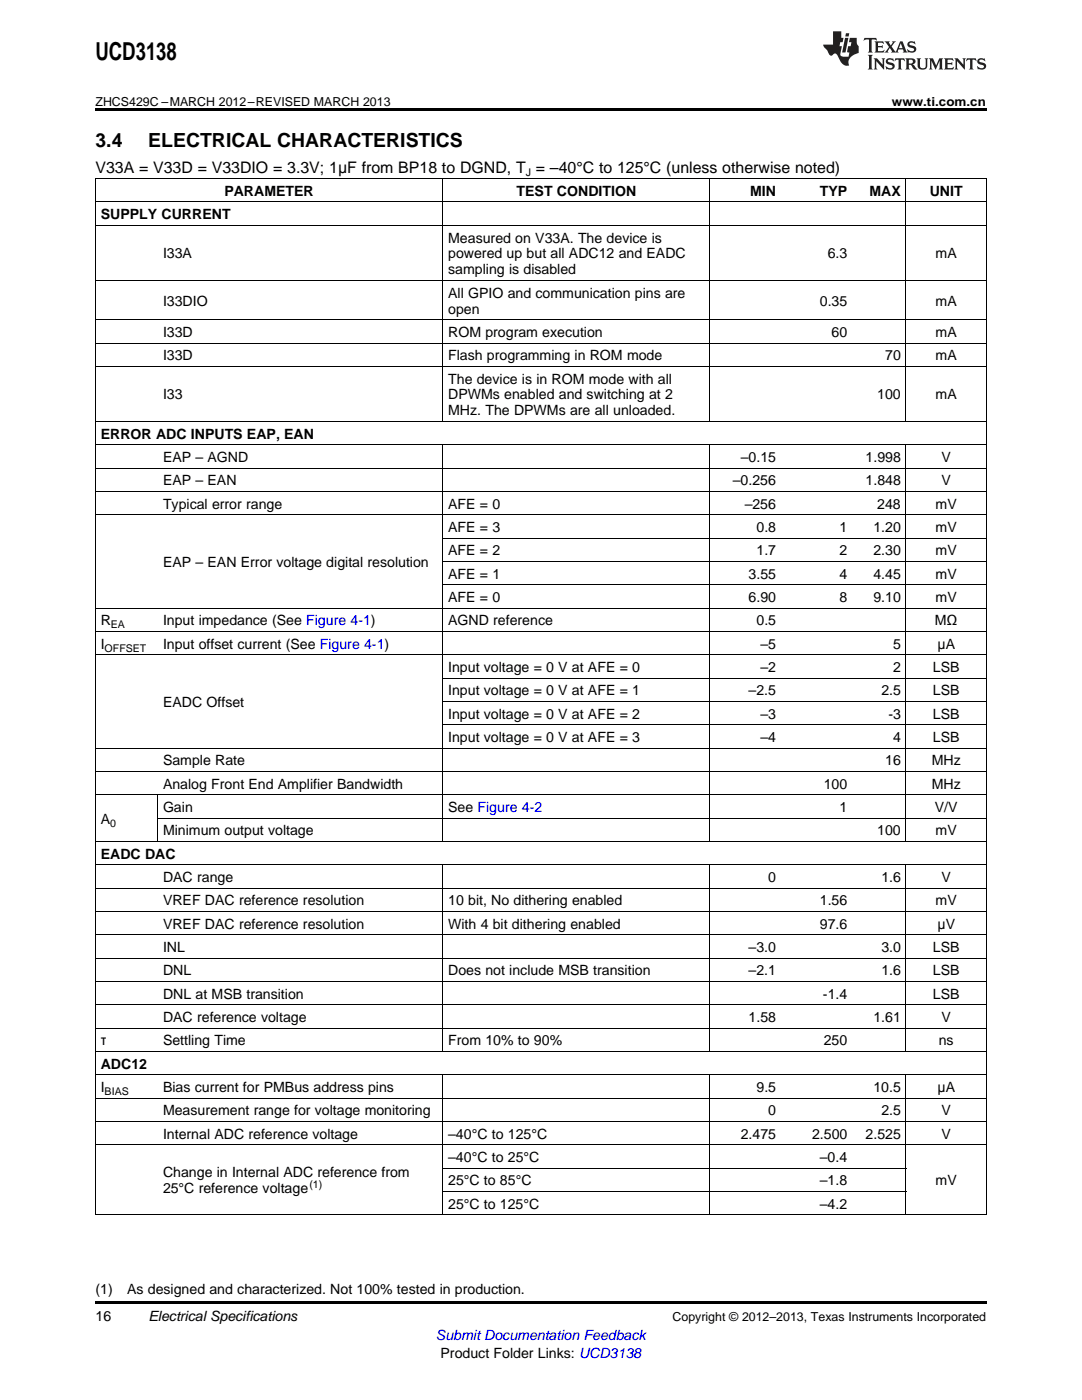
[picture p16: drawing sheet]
<svg xmlns="http://www.w3.org/2000/svg" width="216mm" height="279mm" viewBox="0 0 216 279" stroke-linecap="round" stroke-linejoin="round" font-family="sans-serif">
<defs><g id="words">
<text font-size="4.9" x="19" y="12">UCD3138</text>
<g font-size="3.9">
<text x="19" y="29.3">3.4</text>
<text x="29.6" y="29.3">ELECTRICAL CHARACTERISTICS</text>
</g>
<text font-size="3.2" x="19" y="34.4">V33A = V33D = V33DIO = 3.3V; 1μF from BP18 to DGND, T = –40°C to 125°C (unless otherwise noted)</text>
<g font-size="2.8">
<text x="44.8" y="39.1">PARAMETER</text>
<text x="103.1" y="39.1">TEST CONDITION</text>
<text x="149.7" y="39.1">MIN</text>
<text x="163.6" y="39.1">TYP</text>
<text x="173.5" y="39.1">MAX</text>
<text x="185.5" y="39.1">UNIT</text>
<text x="20.1" y="43.7">SUPPLY CURRENT</text>
<text x="32.5" y="51.6">I33A</text>
<text x="89.4" y="48.4">Measured on V33A. The device is</text>
<text x="89.4" y="51.6">powered up but all ADC12 and EADC</text>
<text x="165.2" y="51.6">6.3</text>
<text x="186.7" y="51.6">mA</text>
<text x="89.4" y="54.8">sampling is disabled</text>
<text x="89.4" y="59.4">All GPIO and communication pins are</text>
<text x="32.5" y="61">I33DIO</text>
<text x="89.4" y="62.6">open</text>
<text x="163.6" y="61">0.35</text>
<text x="186.7" y="61">mA</text>
<text x="32.5" y="67.2">I33D</text>
<text x="32.5" y="71.9">I33D</text>
<text x="89.4" y="67.2">ROM program execution</text>
<text x="89.4" y="71.9">Flash programming in ROM mode</text>
<text x="165.9" y="67.2">60</text>
<text x="176.6" y="71.9">70</text>
<text x="186.7" y="67.2">mA</text>
<text x="186.7" y="71.9">mA</text>
<text x="89.4" y="76.6">The device is in ROM mode with all</text>
<text x="32.5" y="79.7">I33</text>
<text x="89.4" y="79.7">DPWMs enabled and switching at 2</text>
<text x="89.4" y="82.9">MHz. The DPWMs are all unloaded.</text>
<text x="175" y="79.7">100</text>
<text x="186.7" y="79.7">mA</text>
<text x="20.1" y="87.6">ERROR ADC INPUTS EAP, EAN</text>
<text x="32.5" y="92.2">EAP – AGND</text>
<text x="147.8" y="92.2">–0.15</text>
<text x="172.7" y="92.2">1.998</text>
<text x="187.9" y="92.2">V</text>
<text x="32.5" y="96.9">EAP – EAN</text>
<text x="32.5" y="101.5">Typical error range</text>
<text x="89.4" y="101.5">AFE = 0</text>
<text x="146.2" y="96.9">–0.256</text>
<text x="148.6" y="101.5">–256</text>
<text x="172.7" y="96.9">1.848</text>
<text x="175" y="101.5">248</text>
<text x="186.7" y="101.5">mV</text>
<text x="187.9" y="96.9">V</text>
<text x="89.4" y="106.2">AFE = 3</text>
<text x="151" y="106.2">0.8</text>
<text x="167.5" y="106.2">1</text>
<text x="174.3" y="106.2">1.20</text>
<text x="186.7" y="106.2">mV</text>
<text x="32.5" y="113.2">EAP – EAN Error voltage digital resolution</text>
<text x="89.4" y="110.8">AFE = 2</text>
<text x="151" y="110.8">1.7</text>
<text x="167.5" y="110.8">2</text>
<text x="174.3" y="110.8">2.30</text>
<text x="186.7" y="110.8">mV</text>
<text x="89.4" y="115.5">AFE = 1</text>
<text x="149.4" y="115.5">3.55</text>
<text x="167.5" y="115.5">4</text>
<text x="174.3" y="115.5">4.45</text>
<text x="186.7" y="115.5">mV</text>
<text x="20.1" y="124.8">R</text>
<text x="32.5" y="124.8">Input impedance (See Figure 4-1)</text>
<text x="89.4" y="120.2">AFE = 0</text>
<text x="89.4" y="124.8">AGND reference</text>
<text x="149.4" y="120.2">6.90</text>
<text x="151" y="124.8">0.5</text>
<text x="167.5" y="120.2">8</text>
<text x="174.3" y="120.2">9.10</text>
<text x="186.5" y="124.8">MΩ</text>
<text x="186.7" y="120.2">mV</text>
<text x="20.1" y="129.5">I</text>
<text x="32.5" y="129.5">Input offset current (See Figure 4-1)</text>
<text x="151.7" y="129.5">–5</text>
<text x="178.2" y="129.5">5</text>
<text x="187.1" y="129.5">μA</text>
<text x="89.4" y="134.1">Input voltage = 0 V at AFE = 0</text>
<text x="151.7" y="134.1">–2</text>
<text x="178.2" y="134.1">2</text>
<text x="186.2" y="134.1">LSB</text>
<text x="32.5" y="141.1">EADC Offset</text>
<text x="89.4" y="138.8">Input voltage = 0 V at AFE = 1</text>
<text x="89.4" y="143.4">Input voltage = 0 V at AFE = 2</text>
<text x="149.4" y="138.8">–2.5</text>
<text x="151.7" y="143.4">–3</text>
<text x="175.9" y="138.8">2.5</text>
<text x="177.3" y="143.4">-3</text>
<text x="186.2" y="138.8">LSB</text>
<text x="186.2" y="143.4">LSB</text>
<text x="89.4" y="148.1">Input voltage = 0 V at AFE = 3</text>
<text x="151.7" y="148.1">–4</text>
<text x="178.2" y="148.1">4</text>
<text x="186.2" y="148.1">LSB</text>
<text x="32.5" y="152.8">Sample Rate</text>
<text x="176.6" y="152.8">16</text>
<text x="185.9" y="152.8">MHz</text>
<text x="32.5" y="157.4">Analog Front End Amplifier Bandwidth</text>
<text x="164.4" y="157.4">100</text>
<text x="185.9" y="157.4">MHz</text>
<text x="20.1" y="164.4">A</text>
<text x="32.5" y="162.1">Gain</text>
<text x="32.5" y="166.7">Minimum output voltage</text>
<text x="89.4" y="162.1">See Figure 4-2</text>
<text x="167.5" y="162.1">1</text>
<text x="175" y="166.7">100</text>
<text x="186.5" y="162.1">V/V</text>
<text x="186.7" y="166.7">mV</text>
<text x="20.1" y="171.4">EADC DAC</text>
<text x="32.5" y="176">DAC range</text>
<text x="153.3" y="176">0</text>
<text x="175.9" y="176">1.6</text>
<text x="187.9" y="176">V</text>
<text x="32.5" y="180.7">VREF DAC reference resolution</text>
<text x="32.5" y="185.3">VREF DAC reference resolution</text>
<text x="89.4" y="180.7">10 bit, No dithering enabled</text>
<text x="89.4" y="185.3">With 4 bit dithering enabled</text>
<text x="163.6" y="180.7">1.56</text>
<text x="163.6" y="185.3">97.6</text>
<text x="186.7" y="180.7">mV</text>
<text x="187.1" y="185.3">μV</text>
<text x="32.5" y="190">INL</text>
<text x="149.4" y="190">–3.0</text>
<text x="175.9" y="190">3.0</text>
<text x="186.2" y="190">LSB</text>
<text x="32.5" y="194.7">DNL</text>
<text x="89.4" y="194.7">Does not include MSB transition</text>
<text x="149.4" y="194.7">–2.1</text>
<text x="175.9" y="194.7">1.6</text>
<text x="186.2" y="194.7">LSB</text>
<text x="32.5" y="199.3">DNL at MSB transition</text>
<text x="32.5" y="204">DAC reference voltage</text>
<text x="149.4" y="204">1.58</text>
<text x="164.2" y="199.3">-1.4</text>
<text x="174.3" y="204">1.61</text>
<text x="186.2" y="199.3">LSB</text>
<text x="187.9" y="204">V</text>
<text x="20.1" y="208.6">τ</text>
<text x="32.5" y="208.6">Settling Time</text>
<text x="89.4" y="208.6">From 10% to 90%</text>
<text x="164.4" y="208.6">250</text>
<text x="187.3" y="208.6">ns</text>
<text x="20.1" y="213.3">ADC12</text>
<text x="20.1" y="217.9">I</text>
<text x="32.5" y="217.9">Bias current for PMBus address pins</text>
<text x="151" y="217.9">9.5</text>
<text x="174.3" y="217.9">10.5</text>
<text x="187.1" y="217.9">μA</text>
<text x="32.5" y="222.6">Measurement range for voltage monitoring</text>
<text x="32.5" y="227.3">Internal ADC reference voltage</text>
<text x="89.4" y="227.3">–40°C to 125°C</text>
<text x="147.8" y="227.3">2.475</text>
<text x="153.3" y="222.6">0</text>
<text x="162" y="227.3">2.500</text>
<text x="172.7" y="227.3">2.525</text>
<text x="175.9" y="222.6">2.5</text>
<text x="187.9" y="222.6">V</text>
<text x="187.9" y="227.3">V</text>
<text x="89.4" y="231.9">–40°C to 25°C</text>
<text x="163.6" y="231.9">–0.4</text>
<text x="32.5" y="235">Change in Internal ADC reference from</text>
<text x="32.5" y="238.2">25°C reference voltage</text>
<text x="89.4" y="236.6">25°C to 85°C</text>
<text x="163.6" y="236.6">–1.8</text>
<text x="186.7" y="236.6">mV</text>
<text x="89.4" y="241.2">25°C to 125°C</text>
<text x="163.6" y="241.2">–4.2</text>
<text x="19" y="258.2">(1)</text>
<text x="19" y="263.6">16</text>
<text x="25.4" y="258.2">As designed and characterized. Not 100% tested in production.</text>
<text x="29.6" y="263.6">Electrical Specifications</text>
<text x="87.9" y="270.9">Product Folder Links: UCD3138</text>
</g>
<text font-size="2.8" fill="#00f" x="87" y="267.4">Submit Documentation Feedback</text>
<g font-size="2.5">
<text x="19" y="21.1">ZHCS429C –MARCH 2012–REVISED MARCH 2013</text>
<text x="178" y="21.1">www.ti.com.cn</text>
<text x="134.2" y="263.6">Copyright © 2012–2013, Texas Instruments Incorporated</text>
</g>
<g font-size="2.1">
<text x="104.9" y="35.1">J</text>
<text x="22.1" y="125.4">EA</text>
<text x="20.9" y="130">OFFSET</text>
<text x="22" y="165">0</text>
<text x="20.9" y="218.5">BIAS</text>
<text x="61.8" y="237">(1)</text>
</g>
</g></defs>
<path d="M19 21.6h177.8v.6h-177.8zM19 259.7h177.8v.5h-177.8z" fill="#000"/>
<g fill="none" stroke="#000" stroke-width=".2">
<path d="M19 35.6h177.8M19.1 35.7v206.8M88.3 35.7v48.5M141.7 35.7v48.5M180.8 35.7v48.5M196.8 35.7v206.8M19 56h177.8M19 45h177.8M19 40.3h177.8M19 73.1h177.8M19 68.5h177.8M19 63.8h177.8"/>
<path d="M19 98.1h177.8M19 93.4h177.8M19 88.8h177.8M19 84.1h177.8M88.3 88.8v79.2M141.7 88.8v79.2M180.8 88.8v79.2M19 102.7h177.8M88.4 116.7h108.4M88.4 112.1h108.4M88.4 107.4h108.4M19 130.7h177.8"/>
<path d="M19 126h177.8M19 121.4h177.8M88.4 140h108.4M88.4 135.3h108.4M19 158.6h177.8M19 154h177.8M19 149.3h177.8M31.4 158.7v9.3M88.4 144.7h108.4M19 177.3h177.8M19 172.6h177.8M19 167.9h177.8"/>
<path d="M31.5 163.3h165.3M88.3 172.6v37.3M141.7 172.6v37.3M180.8 172.6v37.3M19 195.9h177.8M19 191.2h177.8M19 186.6h177.8M19 181.9h177.8M19 219.2h177.8M19 214.5h177.8M19 209.8h177.8M19 205.2h177.8"/>
<path d="M19 200.5h177.8M88.3 214.6v27.9M141.7 214.6v27.9M180.8 214.6v27.9M19 228.5h177.8M19 223.8h177.8M88.4 237.8h92.4M88.4 233.1h92.4M19 242.4h177.8"/>
</g>
<g fill="#231f20">
<path d="M172.5 7.6l-.1 .5 .4-.2h.6v.1v2.1l-.2 .4h.9l-.2-.4v-2.1l.1-.1h.5l.5 .2-.2-.5zM174.5 8.3l.2 .3v1.5l-.2 .4h1.8l.2-.6a1.04 1.04 0 0 1-1.3 .2v-.7h.6l.3 .2v-.6l-.3 .2h-.6v-.6l.8-.1 .4 .3-.2-.5zM176.5 8.3l.9 1.1-.9 1.1h.8l-.2-.2 .4-.7 .5 .7-.2 .2h1.5l-.2-.2 .2-.4h.9l.1 .4-.2 .2h1l-.3-.3-.7-1.9h-.5l-.9 2-.8-1 .9-1h-.8l.1 .3-.4 .5-.3-.6 .1-.2zM179.7 8.6l.4 1h-.7zM181.3 8.4a.63 .63 0 0 0-.2 .7 .63 .63 0 0 0 .6 .4l.6 .2 .1 .2a.75 .75 0 0 1-.7 .4 .75 .75 0 0 1-.6-.5l.1 .7 .1-.1a1.11 1.11 0 0 0 1.5-.6 1.13 1.13 0 0 0-1.2-.8l-.1-.4a1.04 1.04 0 0 1 1.2 .2l-.2-.5-.2 .1-.4-.2zM173.2 10.9l.2 .4v2.2l-.2 .4h1l-.3-.4v-2.2l.3-.4zM174.3 11.6l.3 .4v1.5l-.3 .4h.8l-.2-.4v-1.3l1.5 1.7v-1.9l.2-.4h-.7l.2 .4v.9l-1.1-1.3zM177 11.8a.62 .62 0 0 0-.2 .7 .62 .62 0 0 0 .6 .4l.6 .1 .1 .3a.76 .76 0 0 1-.7 .3 .76 .76 0 0 1-.7-.4l.2 .7 .1-.1a1.11 1.11 0 0 0 1.5-.6 1.13 1.13 0 0 0-1.2-.8l-.1-.4a1.04 1.04 0 0 1 1.2 .2l-.2-.6-.2 .1-.5-.1zM178.7 11.6l-.2 .6a.61 .61 0 0 1 .8-.3v1.6l-.2 .4h.9l-.2-.4v-1.6a.63 .63 0 0 1 .7 .3l-.1-.6zM180.6 11.6l.3 .4v1.5l-.3 .4h1l-.2-.2-.1-.8 .6 .2a.76 .76 0 0 0 1.2 .7l-1-1a.58 .58 0 0 0 .6-.5 .58 .58 0 0 0-.5-.6zM181.4 11.9h.1a.45 .45 0 0 1 .5 .1 .45 .45 0 0 1 .1 .5l-.8 .2zM182.9 11.6l.2 .2a2.17 2.17 0 0 0 .3 1.9 .99 .99 0 0 0 1.6-.6v-1.1l.2-.4h-.7l.2 .2a1.92 1.92 0 0 1-.2 1.8 .6 .6 0 0 1-.9-.5v-1.1l.2-.4zM185.4 11.6l.2 .4v1.5l-.2 .4h.7l-.2-.4v-1.4l.8 1.8 .8-1.8v1.4l-.2 .4h.9l-.2-.4v-1.5l.2-.4h-.8l-.6 1.5-.6-1.5zM188.4 11.6l.2 .4v1.5l-.2 .4h1.8l.1-.6a1.04 1.04 0 0 1-1.2 .1v-.6h.5l.4 .2v-.6l-.4 .2h-.5v-.7h.8l.3 .3-.1-.6zM190.5 11.6l.2 .4v1.5l-.2 .4h.7l-.2-.4v-1.3l1.5 1.7v-1.9l.2-.4h-.7l.2 .4v.9l-1.1-1.3zM192.9 11.6l-.1 .6a.61 .61 0 0 1 .7-.3l.1 1.6-.3 .4h1l-.3-.4 .1-1.6a.63 .63 0 0 1 .7 .3l-.1-.6zM195.2 11.8a.62 .62 0 0 0-.2 .7 .62 .62 0 0 0 .6 .4l.6 .1 .1 .3a.76 .76 0 0 1-.7 .3 .76 .76 0 0 1-.6-.4l.1 .7 .1-.1a1.11 1.11 0 0 0 1.6-.6 1.13 1.13 0 0 0-1.3-.8l-.1-.4a1.04 1.04 0 0 1 1.2 .2l-.1-.6-.2 .1-.5-.1z"/>
<path d="M166.2 6.3v2.6h-1.9v.4l.8 .9a.91 .91 0 0 0 1 .8 .56 .56 0 0 1 .5-.3 .56 .56 0 0 1 .5 .3l.4 .8a1.53 1.53 0 0 0 1.9 1.2 1.54 1.54 0 0 1 1-2.1l.9-.3v-1.4a1.52 1.52 0 0 1-.4-1.6h-1.3l-.2 .8h.5l-.2 .8h-.5l-.1 1v.2l.4 .1-.2 .8a1.93 1.93 0 0 1-1.6-.3l.3-1.8h-.5l.2-.8h.4l.2-.8h-.4v-1.3zM168.6 7.6l-.6 2.9h.7l.6-2.9zM168.8 6.6l-.1 .7h.6l.2-.7z"/>
</g>
<use href="#words"/>
</svg>
